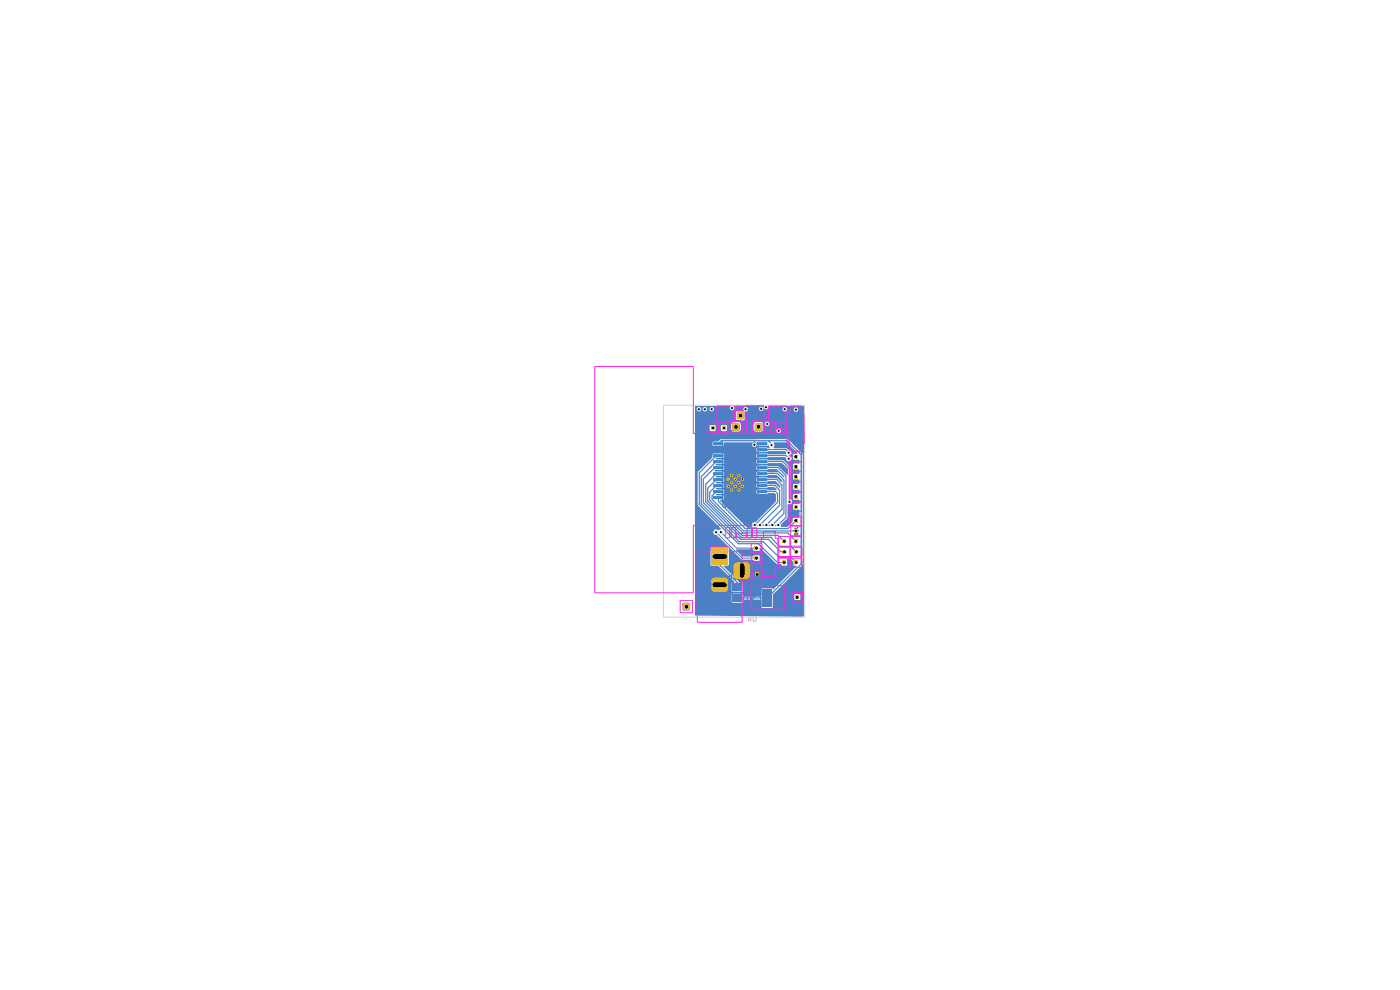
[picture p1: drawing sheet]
<svg xmlns="http://www.w3.org/2000/svg" width="297mm" height="210mm" viewBox="0 0 297 210" stroke-linecap="round" stroke-linejoin="round" font-family="sans-serif">
<g fill="none" stroke="#585d84" stroke-width=".21">
<path d="M153.3 93.4h6.5l1 1v11.9h-7.5zM156.8 99.3h-.6l.4 .4-.4 .1 .1 .5 .5-.1M157.2 99.3l.1 1h.4l.1-.2v-.8M153.4 106.9l.5-.3v1l-.5-.1zM154.4 106.6h.5v.5h-.5l.1 .5 .4-.1M155.4 107v.6M155.6 106.6l.3 .7h-.7M156.8 106.8l-.4-.2-.2 .3 .6 .7h-.6M157.2 106.8l.3-.2 .3 .5-.2 .5-.4-.1M158.3 107.1h.5M158.3 106.6v1M158.8 106.6v1"/>
<path d="M159.4 107v.6M159.5 106.6l.3 .7h-.6M160.8 106.6h-.7l.4 1M168.7 112.4l-.2 .2h.8M169 113.1l-.2 .1v.3h.4l.1-.2-.2-.2-.6 .2v.2M169.3 111.7l-.2 .4h-.6M169.3 112.4v.4M154.7 122.3h.5M154.7 121.9v1M155.2 121.9v1M155.7 121.9h.5v.4h-.5v.5h.5M156.7 121.9h.4l.1 .3-.2 .7-.3-.3z"/>
<path d="M157.7 122.4h.7M157.8 123.5h3.6v6.7h-2.6l-1-1zM159.2 127.3l.5-.2v.5M159.2 126.3l.8 .1v.3l-.8 .1M159.4 121.9h-.6l.4 1M159.5 127.5h.5M159.8 122.9h.6M160.4 122.1l-.4-.2v1M160.7 122.9h.6M161.3 122.1l-.3-.2v1M161.6 122.9h.6M162.2 122.1l-.2-.2v1"/>
<path d="M162.7 121.9v1M163.3 121.9h.4v1a.59 .59 0 0 1-.6-.4 .59 .59 0 0 1 .2-.6zM164.5 121.9v1h-.5"/>
</g>
<path d="M160.8 94h1.8v.3h-1.8z" fill="#00c2c2"/>
<path d="M160.8 94h1.8v.3h-1.8z" fill="none" stroke="#00c2c2" stroke-width=".34"/>
<path d="M160.8 95.3h1.8v.2h-1.8z" fill="#00c2c2"/>
<path d="M160.8 95.3h1.8v.2h-1.8z" fill="none" stroke="#00c2c2" stroke-width=".34"/>
<path d="M160.8 96.5h1.8v.3h-1.8z" fill="#00c2c2"/>
<path d="M160.8 96.5h1.8v.3h-1.8z" fill="none" stroke="#00c2c2" stroke-width=".34"/>
<path d="M160.8 97.8h1.8v.3h-1.8z" fill="#00c2c2"/>
<path d="M160.8 97.8h1.8v.3h-1.8z" fill="none" stroke="#00c2c2" stroke-width=".34"/>
<path d="M160.8 99.1h1.8v.2h-1.8z" fill="#00c2c2"/>
<path d="M160.8 99.1h1.8v.2h-1.8z" fill="none" stroke="#00c2c2" stroke-width=".34"/>
<path d="M160.8 100.4h1.8v.2h-1.8z" fill="#00c2c2"/>
<path d="M160.8 100.4h1.8v.2h-1.8z" fill="none" stroke="#00c2c2" stroke-width=".34"/>
<path d="M160.8 101.6h1.8v.3h-1.8z" fill="#00c2c2"/>
<path d="M160.8 101.6h1.8v.3h-1.8z" fill="none" stroke="#00c2c2" stroke-width=".34"/>
<path d="M160.8 102.9h1.8v.2h-1.8z" fill="#00c2c2"/>
<path d="M160.8 102.9h1.8v.2h-1.8z" fill="none" stroke="#00c2c2" stroke-width=".34"/>
<path d="M160.8 104.2h1.8v.2h-1.8z" fill="#00c2c2"/>
<path d="M160.8 104.2h1.8v.2h-1.8z" fill="none" stroke="#00c2c2" stroke-width=".34"/>
<path d="M160.8 105.4h1.8v.3h-1.8z" fill="#00c2c2"/>
<path d="M160.8 105.4h1.8v.3h-1.8z" fill="none" stroke="#00c2c2" stroke-width=".34"/>
<path d="M151.5 105.4h1.8v.3h-1.8z" fill="#00c2c2"/>
<path d="M151.5 105.4h1.8v.3h-1.8z" fill="none" stroke="#00c2c2" stroke-width=".34"/>
<path d="M151.5 104.2h1.8v.2h-1.8z" fill="#00c2c2"/>
<path d="M151.5 104.2h1.8v.2h-1.8z" fill="none" stroke="#00c2c2" stroke-width=".34"/>
<path d="M151.5 102.9h1.8v.2h-1.8z" fill="#00c2c2"/>
<path d="M151.5 102.9h1.8v.2h-1.8z" fill="none" stroke="#00c2c2" stroke-width=".34"/>
<path d="M151.5 101.6h1.8v.3h-1.8z" fill="#00c2c2"/>
<path d="M151.5 101.6h1.8v.3h-1.8z" fill="none" stroke="#00c2c2" stroke-width=".34"/>
<path d="M151.5 100.4h1.8v.2h-1.8z" fill="#00c2c2"/>
<path d="M151.5 100.4h1.8v.2h-1.8z" fill="none" stroke="#00c2c2" stroke-width=".34"/>
<path d="M151.5 99.1h1.8v.2h-1.8z" fill="#00c2c2"/>
<path d="M151.5 99.1h1.8v.2h-1.8z" fill="none" stroke="#00c2c2" stroke-width=".34"/>
<path d="M151.5 97.8h1.8v.3h-1.8z" fill="#00c2c2"/>
<path d="M151.5 97.8h1.8v.3h-1.8z" fill="none" stroke="#00c2c2" stroke-width=".34"/>
<path d="M151.5 96.5h1.8v.3h-1.8z" fill="#00c2c2"/>
<path d="M151.5 96.5h1.8v.3h-1.8z" fill="none" stroke="#00c2c2" stroke-width=".34"/>
<path d="M151.5 95.3h1.8v.2h-1.8z" fill="#00c2c2"/>
<path d="M151.5 95.3h1.8v.2h-1.8z" fill="none" stroke="#00c2c2" stroke-width=".34"/>
<path d="M151.5 94h1.8v.3h-1.8z" fill="#00c2c2"/>
<path d="M151.5 94h1.8v.3h-1.8z" fill="none" stroke="#00c2c2" stroke-width=".34"/>
<g fill="#00c2c2">
<path d="M155.5 128.5h1.9v1.4h-1.9z"/>
<path d="M155.5 126.1h1.9v1.5h-1.9z"/>
<path d="M161.7 125h2.1v3.8h-2.1z"/>
<path d="M155.5 123.8h1.9v1.5h-1.9z"/>
</g>
<path d="M153.2 93.6v-.3h7.7v.3h1.9M156.8 92h-.6l.4 .3-.4 .3 .1 .3h.5M157.2 92v.9l.2 .1 .4-.3v-.7M153.2 106.1v.3h7.7v-.3M157.8 123.5h3.7v1.2M158.9 131.2v.6M159.1 130.8l.3 .7h-.6M159.8 130.8v1h.2l.4-.1v-.9M161.5 129.1v1.2h-6" fill="none" stroke="#e8b2a7" stroke-width=".21"/>
<g fill="#02ffee">
<path d="M168.4 104.9h.9v.9h-.9z"/>
<path d="M168.4 100.7h.9v.8h-.9z"/>
<path d="M168.4 96.5h.9v.8h-.9z"/>
<path d="M168.4 107.1h.9v.9h-.9z"/>
<path d="M168.4 102.8h.9v.9h-.9z"/>
<path d="M168.4 98.6h.9v.8h-.9z"/>
<path d="M153.2 90.4h.8v.8h-.8z"/>
<path d="M155.6 90h1.1v1.1h-1.1z"/>
</g>
<path d="M155.6 90h1.1v1.1h-1.1z" fill="none" stroke="#02ffee" stroke-width=".51"/>
<g fill="#02ffee">
<path d="M150.8 90.4h.9v.8h-.9z"/>
<path d="M156.6 87.6h1.1v1.1h-1.1z"/>
</g>
<path d="M156.6 87.6h1.1v1.1h-1.1z" fill="none" stroke="#02ffee" stroke-width=".51"/>
<path d="M160.4 90h1.1v1.1h-1.1z" fill="#02ffee"/>
<path d="M160.4 90h1.1v1.1h-1.1z" fill="none" stroke="#02ffee" stroke-width=".51"/>
<path d="M160.8 94h1.8v.3h-1.8z" fill="#02ffee"/>
<path d="M160.8 94h1.8v.3h-1.8z" fill="none" stroke="#02ffee" stroke-width=".34"/>
<path d="M160.8 95.3h1.8v.2h-1.8z" fill="#02ffee"/>
<path d="M160.8 95.3h1.8v.2h-1.8z" fill="none" stroke="#02ffee" stroke-width=".34"/>
<path d="M160.8 96.5h1.8v.3h-1.8z" fill="#02ffee"/>
<path d="M160.8 96.5h1.8v.3h-1.8z" fill="none" stroke="#02ffee" stroke-width=".34"/>
<path d="M160.8 97.8h1.8v.3h-1.8z" fill="#02ffee"/>
<path d="M160.8 97.8h1.8v.3h-1.8z" fill="none" stroke="#02ffee" stroke-width=".34"/>
<path d="M160.8 99.1h1.8v.2h-1.8z" fill="#02ffee"/>
<path d="M160.8 99.1h1.8v.2h-1.8z" fill="none" stroke="#02ffee" stroke-width=".34"/>
<path d="M160.8 100.4h1.8v.2h-1.8z" fill="#02ffee"/>
<path d="M160.8 100.4h1.8v.2h-1.8z" fill="none" stroke="#02ffee" stroke-width=".34"/>
<path d="M160.8 101.6h1.8v.3h-1.8z" fill="#02ffee"/>
<path d="M160.8 101.6h1.8v.3h-1.8z" fill="none" stroke="#02ffee" stroke-width=".34"/>
<path d="M160.8 102.9h1.8v.2h-1.8z" fill="#02ffee"/>
<path d="M160.8 102.9h1.8v.2h-1.8z" fill="none" stroke="#02ffee" stroke-width=".34"/>
<path d="M151.5 102.9h1.8v.2h-1.8z" fill="#02ffee"/>
<path d="M151.5 102.9h1.8v.2h-1.8z" fill="none" stroke="#02ffee" stroke-width=".34"/>
<path d="M151.5 101.6h1.8v.3h-1.8z" fill="#02ffee"/>
<path d="M151.5 101.6h1.8v.3h-1.8z" fill="none" stroke="#02ffee" stroke-width=".34"/>
<path d="M151.5 100.4h1.8v.2h-1.8z" fill="#02ffee"/>
<path d="M151.5 100.4h1.8v.2h-1.8z" fill="none" stroke="#02ffee" stroke-width=".34"/>
<path d="M151.5 99.1h1.8v.2h-1.8z" fill="#02ffee"/>
<path d="M151.5 99.1h1.8v.2h-1.8z" fill="none" stroke="#02ffee" stroke-width=".34"/>
<path d="M151.5 97.8h1.8v.3h-1.8z" fill="#02ffee"/>
<path d="M151.5 97.8h1.8v.3h-1.8z" fill="none" stroke="#02ffee" stroke-width=".34"/>
<path d="M151.5 96.5h1.8v.3h-1.8z" fill="#02ffee"/>
<path d="M151.5 96.5h1.8v.3h-1.8z" fill="none" stroke="#02ffee" stroke-width=".34"/>
<path d="M151.5 95.3h1.8v.2h-1.8z" fill="#02ffee"/>
<path d="M151.5 95.3h1.8v.2h-1.8z" fill="none" stroke="#02ffee" stroke-width=".34"/>
<path d="M151.5 94h1.8v.3h-1.8z" fill="#02ffee"/>
<path d="M151.5 94h1.8v.3h-1.8z" fill="none" stroke="#02ffee" stroke-width=".34"/>
<g fill="#02ffee">
<path d="M168.4 114.4h.9v.9h-.9z"/>
<path d="M168.4 110h.9v.8h-.9z"/>
<path d="M166 114.4h.8v.9h-.8z"/>
<path d="M168.4 112.2h.9v.9h-.9z"/>
<path d="M166 116.6h.8v.9h-.8z"/>
<path d="M160 118h.9v.8h-.9z"/>
<path d="M150.9 116.3h3.6v3.4h-3.6z"/>
<path d="M156.5 120.2h1.8v1.7h-1.8z"/>
</g>
<path d="M156.5 120.2h1.8v1.7h-1.8z" fill="none" stroke="#02ffee" stroke-width="1.8"/>
<g fill="#02ffee">
<path d="M160.2 121.4h.9v.9h-.9z"/>
<path d="M160 115.8h.9v.9h-.9z"/>
<path d="M168.5 116.6h.9v.9h-.9z"/>
<path d="M166 118.9h.8v.8h-.8z"/>
<path d="M168.7 126.3h.8v.8h-.8z"/>
<path d="M168.5 118.9h.9v.8h-.9z"/>
<path d="M161.7 125h2.1v3.8h-2.1z"/>
<path d="M160.8 104.2h1.8v.2h-1.8z"/>
</g>
<path d="M160.8 104.2h1.8v.2h-1.8z" fill="none" stroke="#02ffee" stroke-width=".34"/>
<path d="M160.8 105.4h1.8v.3h-1.8z" fill="#02ffee"/>
<path d="M160.8 105.4h1.8v.3h-1.8z" fill="none" stroke="#02ffee" stroke-width=".34"/>
<path d="M151.5 105.4h1.8v.3h-1.8z" fill="#02ffee"/>
<path d="M151.5 105.4h1.8v.3h-1.8z" fill="none" stroke="#02ffee" stroke-width=".34"/>
<path d="M151.5 104.2h1.8v.2h-1.8z" fill="#02ffee"/>
<path d="M151.5 104.2h1.8v.2h-1.8z" fill="none" stroke="#02ffee" stroke-width=".34"/>
<path d="M151.7 123.3h2v1.5h-2z" fill="#02ffee"/>
<path d="M151.7 123.3h2v1.5h-2z" fill="none" stroke="#02ffee" stroke-width="1.5"/>
<path d="M145.1 128.1h1.1v1.1h-1.1z" fill="#02ffee"/>
<path d="M145.1 128.1h1.1v1.1h-1.1z" fill="none" stroke="#02ffee" stroke-width=".51"/>
<g fill="#02ffee">
<path d="M155.5 128.5h1.9v1.4h-1.9z"/>
<path d="M155.5 126.1h1.9v1.5h-1.9z"/>
<path d="M155.5 123.8h1.9v1.5h-1.9z"/>
</g>
<path d="M147.4 86.2h23.2l-.1 44.5-.1 .1-23-.3v-23.5h.6l.1 .3 4.9 4.8a.73 .73 0 0 1-.9 .2 .62 .62 0 0 0-.8 .6 .62 .62 0 0 0 .8 .6l2.4 2.3v.3h-3.7l-.1 3.7 .1 .2h1.6l3.4 3.4v.2l-.6 .1 .1 1.8h2.3l.1-1.7-.2-.2h-.7l-.1-.2-3.3-3.2 .1-.2h1l.1-.2 .1-3.6 2.6 2.5h2.6l.1 .3h1.1v-1.1l-1.1-.1-.1 .2h-2.4l-1.4-1.3 .1-.2h3.6l.2 .4h1.1v-.7h.2l3.4 3.5h1l.2 .3h1v-1.4h.8l.6 .5v.8l.7 .1v.2l-4.9 4.9-.2-.3h-2.3v1.6l-.2 .2h-3.6l-.3-.7h-2.1l-.2 .2v1.6l.2 .2h2.1l.2-.7h3.8l.1 1.8h2.3v-1.9l5.9 .1v-1l-.2-.2h-.9l-.2 .2v.9h-4.6v-1l6.4-6.3v-23.5l-3.1-3.1h-14.3l-.5 .5h-1.1l-.1 .2 .1 .7h2.1l.3-.8h6.7l.2 .8h2.2l.3-.2 .2 .4-.1 .3-.4-.2h-2.2l-.1 .3 .1 .7 6-.2 .2 .5-.2 .2-6-.2-.1 .3v.5l.1 .1h2.2l.1-.1h3.7l.1 .1a.63 .63 0 0 0 .5 .8 .63 .63 0 0 0 .7-.4 .63 .63 0 0 0-.3-.8 .73 .73 0 0 0 .1-1.2l-.5-.1-.2-.3h-2.7l-.2-.3a.72 .72 0 0 0 0-.9l2.8-.1 2.2 2.2-.1 .3-.7 .1v1l.1 .2h1.2l-.1 .8-1.1-.1-.1 .2v1.1h1.3v.9l-1.3 .1v1.1h1.3l-.1 1h-1.2v1l.1 .2h1.2l-.1 .9h-1.2v1.2h1.3l-.1 1-1.2-.1v.1v1.1h1.3v1.7h-1.3l-.1 .2v.7l-1.1 1.1h-1.4v-.6l1.4-1.3v-2.9h.1a.59 .59 0 0 0 .8-.3 .59 .59 0 0 0-.2-.8l-.1-6.8-1.4-1.5-5.7-.1-.1 .2 .1 .7 5.4-.2 1.2 1.2v1.3h-.3l-1.7-1.8h-2.3l-.1-.2-2.3 .1v.7l.1 .2 4.3-.2 1.5 1.5v.3l-.1 .1-1.2-1.2h-2.2l-.1-.2-2.3 .1v.7l.1 .1 4.2-.1 1.2 1.2v.3l-.1 .1-.9-.9h-2.1l-.1-.2-2.3 .1v.6l.1 .2 4-.2 .9 1v.4l-.1 .1-.8-.8h-1.7l-.1-.1h-2.3v.6l.1 .3 3.7-.2 .5 .6h-4.3v.6l.1 .3 3.8-.2 .2 .2v1.6l-4.3 4.4a.71 .71 0 0 0-.9 .6v.4h-1.1l-5.5-5.5v-.3l.7-.1v-.7l-1.7-.2 .2-.2h1.4l.2-.3-.2-.7-1.6-.1 .2-.2 1.5-.1 .1-.6-.2-.2-1.6-.1 .2-.3h1.4l.2-.2-.1-.6-1.5-.1-.2-.2 .2-.2h1.4l.2-.6-.2-.3-1.8-.1 .1-.2h1.7l.2-.3-.2-.7h-1.6l.1-.3 1.6-.1 .1-.6-.2-.2-1.6-.1 .2-.3h1.4l.2-.2-.2-.7h-2.1l-.1 .3v.5l-3.1 3-.1 7h-.6v-15.8h3.2l.1 .3h1l.1-.3h1.1l.3 .3h.8l.2-.1v-.3h.9l.4 .4h1.2l.5-.4h2.7l.4 .4h1.3l.3-.3-.1-1.5-.2-.2-1.5 .1-.2 .3v1.2h-2.7v-1.2l-.3-.3-1.4-.1-.4 .4v1.2h-.9v-.9h-1.2l-.1 1h-1.1l-.1-1h-1.1v1h-3.2v-2.4h8.7l.4 .4h1.3l.3-.4v-1.3l-.3-.4-1.5 .1-.2 .3v1.3h-8.7z" fill="#4d7fc4"/>
<g fill="none" stroke="#4d7fc4" stroke-width=".25">
<path d="M152.4 96.6h-.4l-3.6 3.7v6.7l8.3 8.3h4.2l4.1 4h1.4M152.4 97.9h-.5l-3.1 3.2v5.8l8 8h5.1l3.4 3.3h2.5l1.1 1.1M152.4 99.2h-.7l-2.5 2.4v5l7.9 7.8h5.9l2.6 2.6h.8M152.4 94.1l.6-.6h14l2.9 3v23.2l-7.1 7.2h-6.4M161.7 96.6h5l.6 .7M161.7 97.9h4.4l1.4 1.4v7.1M161.7 99.2h3.3l1.7 1.7v8.8l-1.6 1.7M161.7 95.4h5l.6 .6M163 93.5l.7 .7v.2M152.4 100.4h-.4l-2.3 2.3v3.7l7.5 7.6h6.3M152.4 101.7h-.4l-1.9 1.9v2.7l7.3 7.3h7.6l1.4 1.2M152.4 104.2h-.4l-.9 1v.7l6.7 6.7h11"/>
<path d="M152.4 105.5v.9l5.7 5.7h9.1l1.6-1.7M152.4 103h-.4l-1.4 1.4v1.7l7 7h9.6l1.6 1.7M152.7 118v1.8l3.7 3.7v1.1M161.7 100.4h3.3l1.3 1.5v7l-2.4 2.5M161.7 101.7h3.1l1.1 1.2v5.2l-3.3 3.3M161.7 104.2h2.8l.5 .6v1.7l-4.9 4.9M161.7 103h2.7l1 1v3.2l-4.2 4.2M163.5 114h.1M163.5 114l1.9 1.9h2.3l1.2 1.1M166.4 114.8h.1"/>
</g>
<path d="M151.9 112.9l5.5 5.5h3.1M152.9 112.9l3.3 3.4h4.3" fill="none" stroke="#4d7fc4" stroke-width=".21"/>
<path d="M160.8 94h1.8v.3h-1.8z" fill="#4d7fc4"/>
<path d="M160.8 94h1.8v.3h-1.8z" fill="none" stroke="#4d7fc4" stroke-width=".34"/>
<path d="M160.8 95.3h1.8v.2h-1.8z" fill="#4d7fc4"/>
<path d="M160.8 95.3h1.8v.2h-1.8z" fill="none" stroke="#4d7fc4" stroke-width=".34"/>
<path d="M160.8 96.5h1.8v.3h-1.8z" fill="#4d7fc4"/>
<path d="M160.8 96.5h1.8v.3h-1.8z" fill="none" stroke="#4d7fc4" stroke-width=".34"/>
<path d="M160.8 97.8h1.8v.3h-1.8z" fill="#4d7fc4"/>
<path d="M160.8 97.8h1.8v.3h-1.8z" fill="none" stroke="#4d7fc4" stroke-width=".34"/>
<path d="M160.8 99.1h1.8v.2h-1.8z" fill="#4d7fc4"/>
<path d="M160.8 99.1h1.8v.2h-1.8z" fill="none" stroke="#4d7fc4" stroke-width=".34"/>
<path d="M160.8 100.4h1.8v.2h-1.8z" fill="#4d7fc4"/>
<path d="M160.8 100.4h1.8v.2h-1.8z" fill="none" stroke="#4d7fc4" stroke-width=".34"/>
<path d="M160.8 101.6h1.8v.3h-1.8z" fill="#4d7fc4"/>
<path d="M160.8 101.6h1.8v.3h-1.8z" fill="none" stroke="#4d7fc4" stroke-width=".34"/>
<path d="M160.8 102.9h1.8v.2h-1.8z" fill="#4d7fc4"/>
<path d="M160.8 102.9h1.8v.2h-1.8z" fill="none" stroke="#4d7fc4" stroke-width=".34"/>
<path d="M160.8 104.2h1.8v.2h-1.8z" fill="#4d7fc4"/>
<path d="M160.8 104.2h1.8v.2h-1.8z" fill="none" stroke="#4d7fc4" stroke-width=".34"/>
<path d="M160.8 105.4h1.8v.3h-1.8z" fill="#4d7fc4"/>
<path d="M160.8 105.4h1.8v.3h-1.8z" fill="none" stroke="#4d7fc4" stroke-width=".34"/>
<path d="M151.5 105.4h1.8v.3h-1.8z" fill="#4d7fc4"/>
<path d="M151.5 105.4h1.8v.3h-1.8z" fill="none" stroke="#4d7fc4" stroke-width=".34"/>
<path d="M151.5 104.2h1.8v.2h-1.8z" fill="#4d7fc4"/>
<path d="M151.5 104.2h1.8v.2h-1.8z" fill="none" stroke="#4d7fc4" stroke-width=".34"/>
<path d="M151.5 102.9h1.8v.2h-1.8z" fill="#4d7fc4"/>
<path d="M151.5 102.9h1.8v.2h-1.8z" fill="none" stroke="#4d7fc4" stroke-width=".34"/>
<path d="M151.5 101.6h1.8v.3h-1.8z" fill="#4d7fc4"/>
<path d="M151.5 101.6h1.8v.3h-1.8z" fill="none" stroke="#4d7fc4" stroke-width=".34"/>
<path d="M151.5 100.4h1.8v.2h-1.8z" fill="#4d7fc4"/>
<path d="M151.5 100.4h1.8v.2h-1.8z" fill="none" stroke="#4d7fc4" stroke-width=".34"/>
<path d="M151.5 99.1h1.8v.2h-1.8z" fill="#4d7fc4"/>
<path d="M151.5 99.1h1.8v.2h-1.8z" fill="none" stroke="#4d7fc4" stroke-width=".34"/>
<path d="M151.5 97.8h1.8v.3h-1.8z" fill="#4d7fc4"/>
<path d="M151.5 97.8h1.8v.3h-1.8z" fill="none" stroke="#4d7fc4" stroke-width=".34"/>
<path d="M151.5 96.5h1.8v.3h-1.8z" fill="#4d7fc4"/>
<path d="M151.5 96.5h1.8v.3h-1.8z" fill="none" stroke="#4d7fc4" stroke-width=".34"/>
<path d="M151.5 95.3h1.8v.2h-1.8z" fill="#4d7fc4"/>
<path d="M151.5 95.3h1.8v.2h-1.8z" fill="none" stroke="#4d7fc4" stroke-width=".34"/>
<path d="M151.5 94h1.8v.3h-1.8z" fill="#4d7fc4"/>
<path d="M151.5 94h1.8v.3h-1.8z" fill="none" stroke="#4d7fc4" stroke-width=".34"/>
<g fill="#4d7fc4">
<path d="M155.5 128.5h1.9v1.4h-1.9z"/>
<path d="M155.5 126.1h1.9v1.5h-1.9z"/>
<path d="M161.7 125h2.1v3.8h-2.1z"/>
<path d="M155.5 123.8h1.9v1.5h-1.9z"/>
</g>
<path d="M140.7 86h30v44.9h-30z" fill="none" stroke="#d0d2cd" stroke-width=".21"/>
<g fill="none" stroke="#ff26e2" stroke-width=".21">
<path d="M126.2 77.7h20.9v14.3h20.3v19.4h-20.3v14.4h-20.9zM150.1 89.8h2.2v2h-2.2zM152.1 86.1h3.9v3.4h-3.9zM152.4 89.8h2.3v2h-2.3zM154.8 89.3h2.6v2.6h-2.6zM156.1 86.1h2.2v1h-2.2zM158.2 89.4v-3.4h3.8v3.4h-6.2v-2.5h2.6v2.5M158.3 89.4v2.2h-.9M158.5 89.4v2.2h.9v-2.2M159.6 89.3h2.6v2.6h-2.6zM162.1 86.2h.9v2.2h-.9zM162.3 89.4h1v2.2h-1z"/>
<path d="M163.5 89.6h.9v2.2h-.9zM164.6 90.9h2.2v.9h-2.2zM164.6 89.9h2.2v.9h-2.2zM167 87.6h.6v-1.5h2.4v1.6h.5l.1 6.5h-.6v1.5h-2.4v-1.5h-.6v-8.1h-3.9v3.4h3.9M167.7 95.9h2.3v2h-2.3zM167.7 98h2.3v2h-2.3zM147.9 117h2.7v-1h4.1v1h2.7v2.1h2v3.9h-2v9h-9.5zM153.9 111.9h.9v2.2h-.9zM155.1 111.9h1v2.2h-1zM156.2 113.1h2.1v1h-2.1zM158.5 111.9h.9v2.2h-.9zM159.4 117.4h2.2v2h-2.2z"/>
<path d="M159.4 115.3h2.2v2h-2.2zM159.6 111.9h.9v2.2h-.9zM162 112.7h2.4v1.5h.6v6.6h-.6v1.5h-2.4v-1.5h-.5v-6.6h.5zM165.2 113.8h2.4v2h-2.4zM165.2 116.1h2.4v1.9h-2.4zM165.2 118.4h2.4v1.9h-2.4zM167.7 109.5h2.2v1.9h-2.2zM167.7 100.1h2.3v2h-2.3zM167.7 102.2h2.3v2h-2.3zM167.7 104.4h2.3v2h-2.3zM167.7 106.5h2.3v2h-2.3zM167.7 111.6h2.3v2h-2.3z"/>
<path d="M167.7 113.8h2.3v2h-2.3zM167.7 116.1h2.4v1.9h-2.4zM167.7 118.4h2.4v1.9h-2.4zM144.3 127.4h2.6v2.6h-2.6zM157.7 125.5h.9v2.1h-.9zM159.4 124.2h7.1v5h-7.1zM159.5 120.8h2.3v2.1h-2.3zM168 125.7h2.3v2h-2.3z"/>
</g>
<g fill="#e3b72e">
<path d="M168.5 116.6h.9v.9h-.9z"/>
<path d="M168.4 114.4h.9v.9h-.9z"/>
<path d="M168.4 107.1h.9v.9h-.9z"/>
<path d="M168.4 110h.9v.8h-.9z"/>
<path d="M166 114.4h.8v.9h-.8z"/>
<path d="M168.4 112.2h.9v.9h-.9z"/>
<path d="M166 116.6h.8v.9h-.8z"/>
<path d="M168.4 104.9h.9v.9h-.9z"/>
<path d="M168.4 100.7h.9v.8h-.9z"/>
<path d="M168.4 96.5h.9v.8h-.9z"/>
<path d="M168.4 102.8h.9v.9h-.9z"/>
<path d="M168.4 98.6h.9v.8h-.9z"/>
<path d="M153.2 90.4h.8v.8h-.8z"/>
<path d="M155.6 90h1.1v1.1h-1.1z"/>
<circle cx="157.5" cy="103.1" r=".38"/>
<circle cx="157.5" cy="101.6" r=".38"/>
<circle cx="155.2" cy="103.9" r=".38"/>
<circle cx="156.7" cy="103.9" r=".38"/>
<circle cx="154.4" cy="103.1" r=".38"/>
<circle cx="156" cy="103.1" r=".38"/>
<circle cx="156.7" cy="102.4" r=".38"/>
<circle cx="155.2" cy="102.4" r=".38"/>
<circle cx="154.4" cy="101.6" r=".38"/>
<circle cx="156" cy="101.6" r=".38"/>
<circle cx="155.2" cy="100.9" r=".38"/>
<circle cx="156.7" cy="100.9" r=".38"/>
</g>
<path d="M155.6 90h1.1v1.1h-1.1z" fill="none" stroke="#e3b72e" stroke-width=".51"/>
<g fill="#e3b72e">
<path d="M150.8 90.4h.9v.8h-.9z"/>
<path d="M160.4 90h1.1v1.1h-1.1z"/>
</g>
<path d="M160.4 90h1.1v1.1h-1.1z" fill="none" stroke="#e3b72e" stroke-width=".51"/>
<path d="M156.6 87.6h1.1v1.1h-1.1z" fill="#e3b72e"/>
<path d="M156.6 87.6h1.1v1.1h-1.1z" fill="none" stroke="#e3b72e" stroke-width=".51"/>
<g fill="#e3b72e">
<path d="M160 118h.9v.8h-.9z"/>
<path d="M150.9 116.3h3.6v3.4h-3.6z"/>
<path d="M151.7 123.3h2v1.5h-2z"/>
</g>
<path d="M151.7 123.3h2v1.5h-2z" fill="none" stroke="#e3b72e" stroke-width="1.5"/>
<path d="M156.5 120.2h1.8v1.7h-1.8z" fill="#e3b72e"/>
<path d="M156.5 120.2h1.8v1.7h-1.8z" fill="none" stroke="#e3b72e" stroke-width="1.8"/>
<g fill="#e3b72e">
<path d="M160 115.8h.9v.9h-.9z"/>
<path d="M145.1 128.1h1.1v1.1h-1.1z"/>
</g>
<path d="M145.1 128.1h1.1v1.1h-1.1z" fill="none" stroke="#e3b72e" stroke-width=".51"/>
<g fill="#e3b72e">
<path d="M166 118.9h.8v.8h-.8z"/>
<path d="M160.2 121.4h.9v.9h-.9z"/>
<path d="M168.7 126.3h.8v.8h-.8z"/>
<path d="M168.5 118.9h.9v.8h-.9z"/>
</g>
<g fill="none" stroke="#ececec" stroke-width=".21">
<path d="M148.2 86.7l.3 .1-.1 .2-.3-.2zM149.5 86.7l.3 .1-.1 .2-.3-.2zM150.9 86.7l.3 .1-.1 .2-.3-.2zM155.2 86.4l.4 .2-.2 .2-.3-.2zM158.1 86.7l.3 .1-.1 .2-.3-.2zM160 94.2l.3 .2-.1 .2-.3-.2zM161.4 86.6l.3 .2-.1 .1-.3-.1zM162.4 86.2l.4 .2-.2 .2-.3-.2zM162.7 89.8l.3 .2-.1 .2-.3-.2zM163.6 94.3l.3 .2-.1 .2-.3-.2zM165.1 91.2l.4 .2-.2 .2-.3-.2zM166.4 86.7l.3 .1-.1 .2-.3-.2z"/>
<path d="M167.3 97.2l.3 .1-.1 .2-.3-.2zM167.3 95.9l.3 .2-.1 .2-.3-.2zM168.8 86.7l.3 .2-.1 .2-.3-.2zM151.9 112.7l.3 .2-.1 .2-.4-.2zM152.9 112.7l.3 .2-.1 .2-.3-.2zM160.1 111.2l.3 .2-.1 .2-.3-.2zM161.2 111.2l.3 .2-.1 .2-.3-.2zM162.5 111.2l.3 .2-.1 .2-.3-.2zM163.8 111.2l.3 .2-.1 .2-.3-.2zM165.1 111.2l.3 .2-.1 .2-.3-.2zM167.4 106.3l.3 .2-.1 .2-.3-.2z"/>
<circle cx="148.3" cy="86.8" r=".38"/>
<circle cx="149.5" cy="86.8" r=".38"/>
<circle cx="151" cy="86.8" r=".38"/>
<circle cx="155.3" cy="86.5" r=".38"/>
<circle cx="158.2" cy="86.8" r=".38"/>
<circle cx="160" cy="94.3" r=".38"/>
<circle cx="161.5" cy="86.7" r=".38"/>
<circle cx="162.5" cy="86.4" r=".38"/>
<circle cx="162.7" cy="89.9" r=".38"/>
<circle cx="163.7" cy="94.4" r=".38"/>
<circle cx="165.2" cy="91.4" r=".38"/>
<circle cx="166.5" cy="86.8" r=".38"/>
<circle cx="167.3" cy="96" r=".38"/>
<circle cx="167.3" cy="97.3" r=".38"/>
<circle cx="168.8" cy="86.9" r=".38"/>
<circle cx="151.9" cy="112.9" r=".38"/>
<circle cx="152.9" cy="112.9" r=".38"/>
<circle cx="160.1" cy="111.4" r=".38"/>
<circle cx="161.2" cy="111.4" r=".38"/>
<circle cx="162.6" cy="111.4" r=".38"/>
<circle cx="163.8" cy="111.4" r=".38"/>
<circle cx="165.1" cy="111.4" r=".38"/>
<circle cx="167.5" cy="106.4" r=".38"/>
</g>
<g fill="none" stroke="#e3b72e" stroke-width=".21">
<path d="M151.1 90.6h.4v.4h-.4zM153.4 90.6h.5v.4h-.5zM168.7 96.7h.4v.4h-.4zM168.7 98.8h.4v.5h-.4zM151.2 117.8l.5-.3h2a.51 .51 0 0 1 .5 .5 .51 .51 0 0 1-.5 .5h-2a.51 .51 0 0 1-.5-.7zM151.7 118.5h2M154.4 103.1l.2 .1v.1l-.2-.1zM154.4 101.6l.2 .1v.1l-.2-.1zM155.2 103.8l.2 .1-.1 .2-.2-.2zM155.2 102.3l.2 .1-.1 .1-.2-.1zM155.2 100.8l.2 .1-.1 .1-.2-.1zM156 103.1l.1 .1v.1l-.2-.1z"/>
<path d="M156 101.6l.1 .1v.1l-.2-.1zM156.7 103.8l.2 .1-.1 .2-.1-.2zM156.7 102.3l.2 .1-.1 .1-.1-.1zM156.7 100.8l.2 .1-.1 .1-.1-.1zM157.1 119.6a.51 .51 0 0 1 .8 .4v2a.51 .51 0 0 1-.5 .5 .51 .51 0 0 1-.5-.5v-2zM157.5 103.1l.2 .1-.1 .1-.2-.1zM157.5 101.6l.2 .1-.1 .1-.2-.1zM160.3 118.2h.4v.4h-.4zM160.3 116.1h.4v.4h-.4zM166.2 114.6h.4v.5h-.4zM166.2 116.9h.4v.4h-.4zM166.2 119.1h.4v.5h-.4z"/>
<path d="M168.7 114.6h.4v.5h-.4zM168.7 107.4h.4v.4h-.4zM168.7 110.2h.4v.5h-.4zM168.7 112.4h.4v.5h-.4zM168.7 105.2h.4v.4h-.4zM168.7 100.9h.4v.5h-.4zM168.7 103h.4v.5h-.4zM168.8 116.9h.4v.4h-.4zM168.8 119.1h.4v.5h-.4zM151.2 123.8l.5-.3h2a.51 .51 0 0 1 .5 .5 .51 .51 0 0 1-.5 .5h-2a.51 .51 0 0 1-.5-.7zM151.7 124.5h2M157.9 120v2"/>
<path d="M160.5 121.7h.4v.4h-.4zM168.9 126.5h.4v.4h-.4z"/>
<circle cx="156.2" cy="90.6" r=".38"/>
<circle cx="157.1" cy="88.2" r=".38"/>
<circle cx="160.9" cy="90.6" r=".38"/>
<circle cx="145.7" cy="128.8" r=".38"/>
</g>
<g fill="#000">
<path d="M148.2 86.6l.3 .2-.1 .2-.3-.2zM149.4 86.6l.4 .2-.2 .2-.3-.2zM150.9 86.6l.3 .2-.1 .2-.3-.2zM151 90.6h.4v.4h-.4zM153.4 90.6h.4v.4h-.4zM155.2 86.4l.3 .1-.1 .2-.3-.2zM158.1 86.6l.3 .2-.1 .2-.3-.2zM159.9 94.2l.4 .1-.2 .2-.3-.2zM161.4 86.5l.3 .2-.1 .2-.3-.2zM162.4 86.2l.3 .2-.1 .2-.3-.2zM162.6 89.7l.4 .2-.1 .2-.4-.2zM163.6 94.2l.3 .2-.1 .2-.3-.2z"/>
<path d="M165.1 91.2l.3 .2-.1 .2-.3-.2zM166.4 86.6l.3 .2-.1 .2-.3-.2zM167.2 97.1l.3 .2-.1 .2-.3-.2zM167.2 95.8l.3 .2-.1 .2-.3-.2zM168.7 86.7l.4 .2-.2 .2-.3-.2zM168.6 96.7h.4v.4h-.4zM168.6 98.8h.4v.4h-.4zM151.8 112.7l.3 .2-.1 .2-.3-.2zM152.8 112.7l.3 .2-.1 .2-.3-.2zM154.4 103l.2 .1-.1 .2-.2-.2zM154.4 101.5l.2 .1-.1 .1-.2-.1zM155.2 103.8l.1 .1v.1l-.2-.1z"/>
<path d="M155.2 102.3l.1 .1v.1l-.2-.1zM155.2 100.7l.1 .2v.1l-.2-.1zM155.9 103l.2 .1-.1 .2-.2-.2zM155.9 101.5l.2 .1-.1 .1-.2-.1zM156.7 103.8l.2 .1-.1 .1-.2-.1zM156.7 102.3l.2 .1-.1 .1-.2-.1zM156.7 100.7l.2 .2-.1 .1-.2-.1zM157.4 103l.2 .1v.2l-.2-.2zM157.4 101.5l.2 .1v.1l-.2-.1zM160 111.2l.3 .2-.1 .1-.3-.1zM160.3 118.2h.4v.4h-.4zM160.3 116h.4v.5h-.4z"/>
<path d="M161.1 111.2l.3 .2-.1 .1-.3-.1zM162.5 111.2l.3 .2-.1 .1-.3-.1zM163.7 111.2l.4 .2-.1 .1-.4-.1zM165 111.2l.3 .2-.1 .1-.3-.1zM166.2 114.6h.4v.5h-.4zM166.2 116.8h.4v.5h-.4zM166.2 119.1h.4v.4h-.4zM167.4 106.3l.3 .1-.1 .2-.3-.2zM168.6 114.6h.4v.5h-.4zM168.6 107.3h.4v.5h-.4zM168.6 110.2h.4v.4h-.4zM168.6 112.4h.4v.4h-.4z"/>
<path d="M168.6 105.1h.4v.5h-.4zM168.6 100.9h.4v.4h-.4zM168.6 103h.4v.5h-.4zM168.7 116.8h.4v.5h-.4zM168.7 119.1h.4v.4h-.4zM160.4 121.6h.4v.5h-.4zM168.9 126.5h.4v.4h-.4z"/>
<circle cx="156.1" cy="90.5" r=".38"/>
<circle cx="157.1" cy="88.2" r=".38"/>
<circle cx="160.9" cy="90.5" r=".38"/>
<circle cx="145.6" cy="128.7" r=".38"/>
</g>
<path d="M151.7 118h2M157.4 120v2M151.7 124.1h2" fill="none" stroke="#000" stroke-width="1"/>
</svg>
